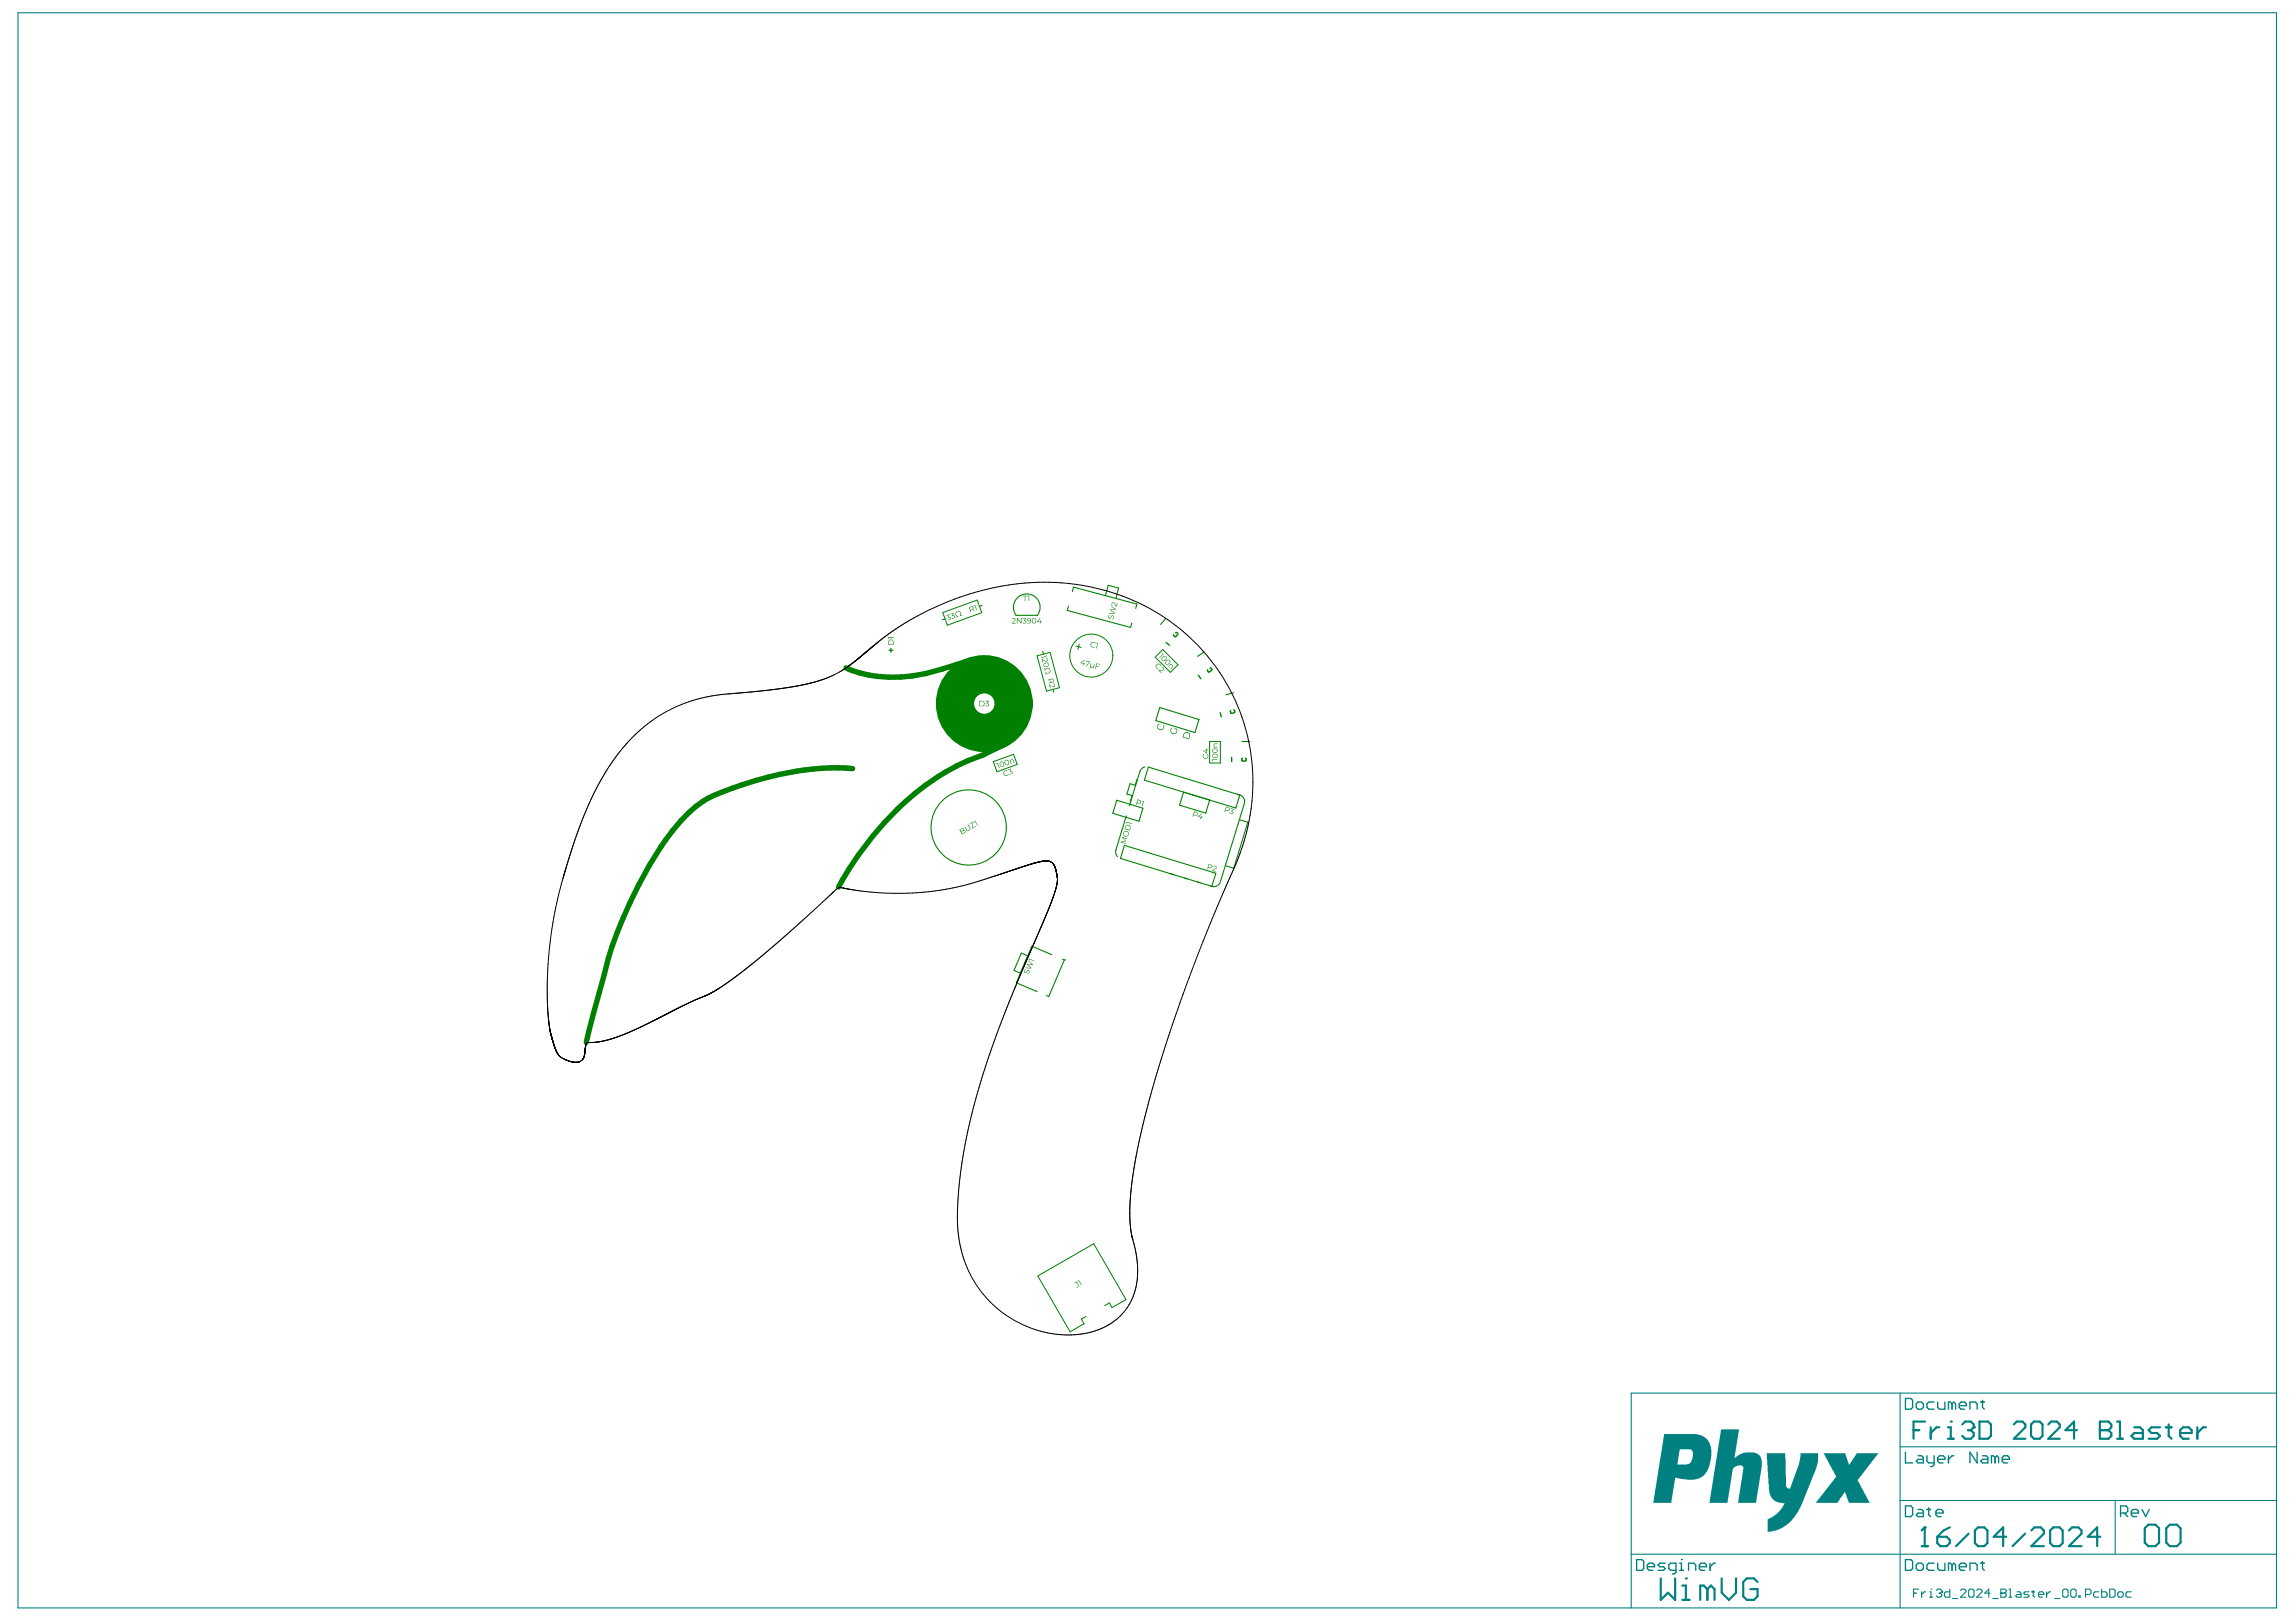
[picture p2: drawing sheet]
<svg xmlns="http://www.w3.org/2000/svg" width="297mm" height="210mm" viewBox="0 0 297 210" stroke-linecap="round" stroke-linejoin="round" font-family="sans-serif">
<g fill="#008080">
<path d="M222.7 185h2.3l-.6 3.7 .7-.5 .7-.2h1.3l.4 .2 .3 .4 .1 .4v.9l-.7 4.6h-2.4l.7-4.2a.58 .58 0 0 0-.1-.6h-.7l-.3 .2a.59 .59 0 0 0-.3 .6l-.6 4h-2.4z"/>
<path d="M228.5 188.1h2.5l.1 4.2 .2 .3 .1 .1 .2-.1 1.1-3.1 .2-.9v-.5h2.3v1l-.3 1.3-1.9 4.6-.8 1.2-1 1.2-1 .5-.8 .3-.7 .1v-1.2a.45 .45 0 0 1 .4-.7l.7-.4 .6-.6 .5-.9h-.7l-.6-.2-.4-.4-.2-.4-.2-.7z"/>
<path d="M235.9 188.1h2.8l.5 1.4 .2-.1 .8-1.3h2.8l-2.6 3.3a.38 .38 0 0 0 .1 .5l1.4 2.6h-2.7l-.5-1.4h-.1l-.9 1.4h-2.8l2.2-2.8 .2-.3a.34 .34 0 0 0 .1-.6z"/>
<path d="M215.3 185.6h4.2l.8 .2 .6 .5 .4 .7 .1 .5-.1 1.4-.2 .8-.3 .7-.4 .6-.4 .2-.8 .3h-.9l-1.6-.3-.5 3.3h-2.3zM217.3 187.6l-.3 1.9h1.3l.3-.1 .3-.5 .1-.7a.57 .57 0 0 0-.3-.6z"/>
</g>
<g fill="none" stroke="#008080" stroke-width=".14">
<path d="M2.3 1.7h292.2v206.4h-292.2zM245.8 187.2h48.7M245.8 194.2h48.7M245.8 180.3v27.8M273.6 194.2v6.9M294.5 180.3h-83.5v27.8M211 201.1h83.5M247.6 206.2h.3M248.3 205.7h-.7v1M248.6 206v.7M249.1 206h-.2l-.3 .3M249.6 206h.2v.7"/>
<path d="M249.6 206.7h.4M249.8 205.7h.1M250.5 205.8l.2-.1h.3l.2 .1v.2M250.9 206.2h.1M251 206.2l.2 .1v.2l-.2 .2h-.3l-.2-.2M251.2 206h.1M251.2 206l-.2 .2M252.3 205.7v1h-.6l-.1-.2v-.3l.1-.2h.6M252.6 206.9h.7M253.6 205.8l.2-.1h.4l.1 .1v.2l-.7 .7h.7M254.7 205.8l.2-.1h.3l.2 .1v.7l-.2 .2h-.3l-.2-.2zM255.7 205.8l.2-.1h.3l.2 .1v.2l-.7 .7h.7"/>
<path d="M257.5 206.2h-.7l.5-.5v1M257.8 206.9h.7M258.9 206.2h.1M258.9 205.7h.5l.2 .1v.2l-.2 .2 .2 .1v.2l-.2 .2h-.5zM258.9 206.2h.5M259.9 205.7h.2v1M259.9 206.7h.3M260.9 206h.4l.2 .2v.5h-.6l-.1-.2 .1-.2h.6M262.5 206h-.5l-.2 .2 .2 .1h.3l.2 .2-.2 .2h-.5M262.9 206h.3M263 205.8v.7l.2 .2M263.7 206.3h.7v-.1l-.2-.2h-.3l-.2 .2v.3l.2 .2h.3"/>
<path d="M264.8 206v.7M265.3 206h-.2l-.3 .3M265.8 206.9h.7M267 205.7h.4l.2 .1v.7l-.2 .2h-.4l-.1-.2v-.7zM267.9 205.8l.2-.1h.3l.2 .1v.7l-.2 .2h-.3l-.2-.2zM268.9 206.5h.2v.2h-.2zM269.8 206.3h.5l.2-.1v-.4l-.2-.1h-.5v1M271.6 206h-.6l-.1 .2v.3l.1 .2h.6M271.9 205.7v1h.5l.2-.2v-.3l-.2-.2h-.5M272.9 205.7h.6l.1 .1v.7l-.1 .2h-.6zM274 206.2l.2-.2h.3l.2 .2v.3l-.2 .2h-.3l-.2-.2zM275.7 206h-.5l-.2 .2v.3l.2 .2h.5"/>
</g>
<g fill="none" stroke="#008080" stroke-width=".28">
<path d="M247.6 185.1h.7M249 197.7h.1M249 197.7v2.4M249 197.7l-.4 .4M249 184h-1.4v2.2M249.8 184.7v1.5M250.6 198.9h1.2l.5 .4v.4l-.5 .4h-.8l-.4-.4zM250.9 184.7h-.4l-.7 .7M252 184.7h.4v1.5M252 186.2h.7M252.3 197.7l-.9 .4-.8 .8M252.4 184h.1"/>
<path d="M253.9 184.3l.3-.3h.8l.3 .3v.4M254.6 185.1h.4M254.7 198.5l-1.6 1.6M255 185.1l.3 .3v.4l-.3 .4h-.8l-.3-.4M255.3 184.7h.1M255.3 184.7l-.3 .4M255.5 198.1l.4-.4h.8l.4 .4v1.6l-.4 .4h-.8l-.4-.4zM256.1 184h1.1l.4 .3v1.5l-.4 .4h-1.1zM259.6 198.9h-1.7l1.2-1.2v2.4M260.5 184.3l.4-.3h.8l.3 .3v.4l-1.5 1.5h1.5M262 198.5l-1.6 1.6M262.8 184.3l.3-.3h.8l.3 .3v1.5l-.3 .4h-.8l-.3-.4z"/>
<path d="M262.8 198.1l.4-.4h.8l.4 .4v.4l-1.6 1.6h1.6M265 184.3l.4-.3h.7l.4 .3v.4l-1.5 1.5h1.5M265.2 198.1l.4-.4h.9l.4 .4v1.6l-.4 .4h-.9l-.4-.4zM267.7 198.1l.4-.4h.8l.4 .4v.4l-1.6 1.6h1.6M268.7 185.1h-1.5l1.1-1.1v2.2M271.7 185.1h.1M271.7 184h1.1l.3 .3v.4l-.3 .4 .3 .3v.4l-.3 .4h-1.1zM271.7 185.1h1.1M271.7 198.9h-1.6l1.2-1.2v2.4M273.9 184h.4v2.2M273.9 186.2h.7M276.1 184.7h.8l.3 .4v1.1h-1.1l-.4-.4 .4-.4h1.1"/>
<path d="M277.5 197.8l.4-.5h1l.4 .5v1.8l-.4 .5h-1l-.4-.5zM279.5 184.7h-1.2l-.3 .4 .3 .3h.8l.4 .4-.4 .4h-1.1M280.2 184.7h.7M280.3 197.8l.4-.5h.9l.5 .5v1.8l-.5 .5h-.9l-.4-.5zM280.6 184.3v1.5l.3 .4M282.1 185.4h1.4v-.3l-.3-.4h-.8l-.3 .4v.7l.3 .4h.8M284.3 184.7v1.5M285.4 184.7h-.4l-.7 .7M214.9 204.3v2.7l.9-.9 .9 .9v-2.7M217.6 207h1M217.6 205.2h.5v1.8M218.1 204.3h.1"/>
<path d="M220.9 205.7l-.5-.5h-.4v1.8M220.9 205.7v1.3M220.9 205.7l.5-.5 .4 .5v1.3M222.7 204.3v1.8l1 .9 .9-.9v-1.8M227.4 204.7l-.5-.4h-.9l-.5 .4v1.9l.5 .4h.9l.5-.4v-.9h-.9M248.6 200.1h.8"/>
</g>
<g fill="none" stroke="#008080" stroke-width=".17">
<path d="M246.5 194.9h.7l.2 .2v.9l-.2 .3h-.7zM246.5 181h.7l.2 .2v.9l-.2 .3h-.7zM246.5 187.9v1.4h.9M247.9 181.7l.2-.3h.5l.2 .3v.4l-.2 .3h-.5l-.2-.3zM248.1 195.3h.5l.2 .3v.7h-.7l-.2-.3 .2-.2h.7M248.1 188.4h.5l.2 .2v.7h-.7l-.2-.2 .2-.2h.7M249.3 195.3h.5M249.3 188.4v.7l.2 .2h.7M249.5 195.1v.9l.3 .3M250.2 181.4h-.7l-.2 .3v.4l.2 .3h.7M250.2 188.4v1.1l-.2 .3h-.2M250.5 195.8h.9v-.2l-.3-.3h-.4l-.2 .3v.4l.2 .3h.4"/>
<path d="M250.7 181.4v.7l.2 .3h.7v-1M250.7 188.9h.9v-.3l-.2-.2h-.5l-.2 .2v.5l.2 .2h.5M252.1 188.4v.9M252.5 181.7l-.2-.3h-.2v1M252.5 181.7v.7M252.5 181.7l.3-.3 .2 .3v.7M252.8 188.4h-.3l-.4 .5M253.5 181.9h.9v-.2l-.2-.3h-.5l-.2 .3v.4l.2 .3h.5M254.9 182.4v-1h.7l.2 .3v.7M255.8 187.9v1.4l-.9-1.4v1.4M256.2 181.4h.5M256.5 188.4h.4l.3 .2v.7h-.7l-.3-.2 .3-.2h.7"/>
<path d="M256.5 181.2v.9l.2 .3M258.1 188.6l-.2-.2h-.3v.9M258.1 188.6v.7M258.1 188.6l.2-.2 .3 .2v.7M259 188.9h1v-.3l-.3-.2h-.4l-.3 .2v.5l.3 .2h.4M274.3 195.8h.7l.3-.2v-.5l-.3-.2h-.7v1.4M274.8 195.8l.5 .5M275.7 195.8h1v-.2l-.3-.3h-.4l-.3 .3v.4l.3 .3h.4M277.1 195.3l.5 1 .4-1M211.7 201.8h.7l.3 .3v.9l-.3 .2h-.7zM213.1 202.8h.9v-.3l-.2-.2h-.4l-.3 .2v.5l.3 .2h.4M215.4 202.3h-.7l-.2 .2 .2 .3h.5l.2 .2-.2 .2h-.7"/>
<path d="M216.8 203.2h-.7l-.2-.2v-.5l.2-.2h.7v1.1l-.2 .3h-.2M217.3 203.2h.5M217.3 202.3h.2v.9M217.5 201.8h.1M218.5 203.2v-.9h.6l.3 .2v.7M219.8 202.8h1v-.3l-.3-.2h-.4l-.3 .2v.5l.3 .2h.4M221.2 202.3v.9M221.9 202.3h-.2l-.5 .5M246.5 201.8h.7l.2 .3v.9l-.2 .2h-.7zM247.9 202.5l.2-.2h.5l.2 .2v.5l-.2 .2h-.5l-.2-.2zM250.2 202.3h-.7l-.2 .2v.5l.2 .2h.7M250.7 202.3v.7l.2 .2h.7v-.9"/>
<path d="M252.5 202.5l-.2-.2h-.2v.9M252.5 202.5v.7M252.5 202.5l.3-.2 .2 .2v.7M253.5 202.8h.9v-.3l-.2-.2h-.5l-.2 .2v.5l.2 .2h.5M254.9 203.2v-.9h.7l.2 .2v.7M256.2 202.3h.5M256.5 202.1v.9l.2 .2"/>
</g>
<g fill="none" stroke="#008000" stroke-width=".14">
<path d="M131.5 79.6h2.7M138.2 78.4l-.1 .6 8.2 2.2 .1-.6M138.7 76.5l.2-.5 8.2 2.2-.2 .5M143 77.1l.4-1.4 1.3 .4-.3 1.3M124.8 90.1l3.9-1.4 1.7 4.6-3.9 1.4zM147.5 99.9l-1.4 4.4M148.6 99.3l-.5 1.7 11.8 3.6 .5-1.7-11.8-3.6M150 91.6l5.1 1.5-.5 1.7-5.1-1.5zM150.8 80l-.7 .8M155.8 84.3l-.9 .6M159.6 89.6l-1 .3M160.7 96h1"/>
<path d="M144.5 103.6l3.4 1-.6 1.7-3.3-1.1zM145.5 109.4l-.5 1.7 11.8 3.6 .5-1.7-11.8-3.6M145.7 105.6l-1.3 4.4M147.1 100.9l-.2 .7-.7-.2-.4 1.3 .7 .3-.2 .7M153.1 102.5l-.5 1.7 3.4 1 .5-1.7M160.4 106.1l1 .3-1.8 6-1.1-.4M161 104l-3.1 10.1M133 123.7l-.9-.4-.9 2.3 .8 .3M134 128.3h.1M136.1 123.5l-2.6-1-2 4.7 2.5 1.1M137.5 124.1l.2 .1M137.7 124.2h.1"/>
<path d="M137.7 124.2l-2 4.8-.3-.2"/>
</g>
<path d="M127.1 95.6h.1M127.4 94.4l.1 .4-.6 .2 .2 .6M127.5 94.3l.2 .5-.7 .3 .2 .4-.1 .1M128.5 94l.3 .9-.1 .1-.4-1M129.3 93.7l.2 .5 .7-.3 .1 .5h.2M129.5 93.6l.1 .4 .7-.2 .2 .6M130.5 94.4h.1M150.9 83.2l.4 .3M155 87.4l.4 .4M157.9 92.2l.1 .6M159.3 98v.6" fill="none" stroke="#008000" stroke-width=".17"/>
<path d="M122 79.3l4.4-1.6 .6 1.6-4.4 1.6zM127.1 78.3l-.4 .2M122.3 80.1l-.4 .1M128.5 98.6l2.6-1 .5 1.3-2.6 1zM134.2 84.9l1.6-.5 1.3 4.6-1.7 .4zM134.9 84.3l.1 .3M136.2 89.2l.1 .4M149.4 85l1-.9 2 1.9-1 1zM156.5 96h1.4v2.7h-1.4zM133 123.7l-1 2.2M142.9 169l.6-.4 .4 .6 1.8-1-4.2-7.2-7.2 4.1 4.1 7.2 1.8-1-.3-.6 .6-.3" fill="none" stroke="#008000" stroke-width=".13"/>
<path d="M110.3 99.5a30.4 30.4 0 0 0-10.9 1.1 44.4 44.4 0 0 0-7.9 2.7 17.4 17.4 0 0 0-5.4 5.4 58.5 58.5 0 0 0-7.4 15.3l-2.8 10.9M125.7 85.4l-3.8 1.2a17.6 17.6 0 0 1-12.1 0l-.3-.2M129.9 96.4l-2.7 1.3a31.9 31.9 0 0 0-14.3 10.6 40.4 40.4 0 0 0-4.4 6.5" fill="none" stroke="#008000" stroke-width=".7"/>
<path d="M152.1 81.9l.3 .1v.1l-.3 .3-.2-.1-.1-.2M156.5 86.5l.3 .1v.2l-.3 .2-.2-.1-.1-.2M159.6 91.9h.1v.3l-.4 .1h-.1v-.3M160.7 98.1l-.1 .1 .1 .3h.4l.1-.1-.1-.3" fill="none" stroke="#008000" stroke-width=".18"/>
<g fill="#008000">
<path d="M115 84.1h.2v-.2h.1v.2h.3v.1h-.3v.2h-.1v-.2h-.2z"/>
<path d="M128.9 98.8l.2-.1 .2 .7-.3-.6z"/>
<path d="M130.6 98.4h.1l.1-.1h.2l.2 .4-.2-.3-.1-.1-.2 .1 .1 .4v.1z"/>
<path d="M156.8 98.3h.7h-.6l-.1 .2z"/>
<path d="M157 96.3l.5-.1v.1h-.4v.1v.2h.4v.1h-.5l.1-.1-.1-.1z"/>
<path d="M150.3 84.5l.2 .2-.5 .5 .4-.5z"/>
<path d="M151.1 86.2l.4-.3v.1h.2l.1 .2-.3 .4-.1-.1 .3-.2v-.2h-.2z"/>
<path d="M130.9 80.1l.1-.1h.3v.3l-.3 .3h.4v.1h-.5l.4-.5-.1-.2z"/>
<path d="M131.6 80l.5 .6v-.6h.1v.7l-.6-.6v.6z"/>
<path d="M132.3 80h.5l-.2 .3 .2 .1-.1 .2-.3 .1-.1-.1h.3l.1-.1v-.1l-.2-.1 .2-.3h-.4z"/>
<path d="M134.5 80h.1l-.4 .4h.4v-.1v.1h.2l-.2 .1v.2v-.2h-.4z"/>
<path d="M122.4 79.6l.4-.1-.1 .3 .3 .1v.3h-.4l.3-.1 .1-.1-.1-.1h-.2l.1-.3z"/>
<path d="M122.9 79.4l.5-.1-.1 .3 .2 .1v.3h-.4h.3l.1-.2-.3-.1 .1-.3z"/>
<path d="M123.7 79.2l.2-.1h.3l.1 .2v.3h.2l-.3 .1v-.4l-.1-.1h-.2l-.2 .1v.2l.3 .3-.3 .1 .2-.1-.3-.3z"/>
<path d="M134.7 85.1l.6-.2v-.2h.1v.3l-.7 .2z"/>
<path d="M134.8 85.3l.6 .2 .1-.1-.1-.3 .1 .1v.3l-.3 .1-.3-.2 .1 .4h-.1z"/>
<path d="M135.1 86.5l.1 .2 .2-.3 .4 .1 .1 .3-.1 .3-.2 .1-.3-.1v.2l-.1-.3 .3 .1 .2-.1 .1-.3-.2-.2h-.2l-.2 .3z"/>
<path d="M139.8 85.8l.5-.4h.1l-.5 .4 .3 .1v-.2h.1l-.1 .2h.2h-.2v.2h-.1l.1-.2z"/>
<path d="M140.6 85.5l.4 .1-.4 .6h-.1l.5-.5-.4-.1-.1 .1z"/>
<path d="M141.1 85.8h.1l-.1 .4 .1 .1h.2l.1-.4h.1l-.1 .6-.1-.1h-.2l-.1-.1-.1 .2z"/>
<path d="M141.9 85.8l.4 .2-.4-.1-.1 .3 .4 .1-.4-.1v.3h-.1z"/>
<path d="M129.4 98.7l.1 .4 .1 .1h.2v-.3v-.2l-.2-.1zM129.4 98.6h.2l.2 .1 .1 .2-.1 .3-.2 .1-.2-.1-.1-.3z"/>
<path d="M130.1 98.4l-.1 .2 .1 .3h.3l.1-.1-.1-.3-.1-.1zM130 98.4l.2-.1 .2 .1 .1 .3v.3h-.3l-.1-.1-.2-.2z"/>
<path d="M156.9 97.7v.2l.1 .1h.2l.3-.1-.1-.2-.1-.1zM156.9 97.6l.2-.1 .3 .1 .1 .1v.3l-.2 .1h-.3l-.2-.2z"/>
<path d="M156.9 97v.2l.1 .1 .3 .1 .2-.2-.1-.2zM156.9 97l.1-.1h.4l.1 .2v.2l-.1 .1h-.4l-.2-.2z"/>
<path d="M150.4 85.1l-.1 .3 .2 .1 .2-.1 .2-.2-.2-.2zM150.4 85l.3-.1 .2 .2v.2l-.3 .3-.2-.1-.1-.1z"/>
<path d="M150.9 85.6l-.1 .1 .1 .2h.3l.1-.2-.1-.2zM150.8 85.5l.2-.1h.2l.2 .3-.2 .2-.2 .1-.3-.2z"/>
<path d="M132.9 80.2a.2 .2 0 0 0 .4 0 .2 .2 0 0 0-.4 0zM132.9 80.1l.1-.1 .3 .1 .1 .3-.1 .2h-.4h.3l.1-.3-.1 .1h-.2z"/>
<path d="M133.6 80.1v.4l.3 .1 .1-.1v-.3l-.1-.2zM133.4 80.3a.35 .35 0 0 1 .7 0 .35 .35 0 0 1-.7 0z"/>
<path d="M135.1 85.9v.2l.1 .2 .4-.2v-.2l-.1-.1zM135 86a.35 .35 0 0 1 .7 0 .35 .35 0 0 1-.7 0z"/>
</g>
<path d="M139.2 83.6l.7 .2M139.6 83.4l-.2 .6" fill="none" stroke="#008000" stroke-width=".13"/>
<g fill="#008000">
<path d="M151.5 94.2l.1-.1 .1 .1-.2 .2v.3l.3 .2h.3l.1-.3v-.2l-.3-.1 .1-.1 .3 .1v.3l-.2 .3-.3 .1-.3-.2-.1-.3z"/>
<path d="M149.8 93.7l.2-.1v.1l-.2 .3v.2l.3 .2 .4-.2v-.3l.1-.1v.3l-.1 .2-.2 .2-.4-.1-.2-.3z"/>
<path d="M155 105.6l.6-.3-.5 .3 .3 .1v-.1h.1l-.1 .2h.2v.1l-.2-.1v.2h-.1v-.2z"/>
<path d="M155.7 97.6v.3l.2 .2 .3-.1 .1-.2-.1-.2 .1 .3-.1 .2-.3 .1-.2-.1-.1-.2z"/>
<path d="M155.6 97l.5 .4v-.3l-.2-.1h.2v-.1v.1h.2v.1h-.2v.4z"/>
<path d="M149.6 86l.4-.1 .2 .1 .1 .2-.3-.2h-.3l-.1 .1v.3l.3 .2h-.2l-.2-.3z"/>
<path d="M150.3 86.3l.3 .1v.2l-.1 .2h-.5l.3 .2-.1 .1-.3-.4 .6-.1v-.1z"/>
<path d="M132.3 77.1h.6v.1h-.2v.6h-.1v-.6h-.3z"/>
<path d="M132.9 77.1h.2v.7v-.6z"/>
<path d="M143.4 79.6h.2l-.2 .2 .1 .2 .3-.3h.2v.4h-.1l.1-.2v-.2l-.4 .3h-.2z"/>
<path d="M143.7 78.4l.7 .4-.1 .1-.6 .1 .5 .3v.1h-.7l.6-.1-.5-.3v-.1l.7-.1z"/>
<path d="M143.9 78h.2l.3 .4 .1-.4 .1 .1-.1 .4-.4-.5-.2 .1v.3l-.1-.2z"/>
<path d="M132.6 125.5h.1l-.2 .2 .1 .1 .4-.2h.2v.3l-.2 .2-.1-.1 .2-.2a.15 .15 0 0 0-.1-.2 .15 .15 0 0 0-.2 .2l-.1 .1-.2-.1z"/>
<path d="M133.1 124.3l.5 .5v.1l-.6-.1 .4 .5h-.7v-.1l.6 .1-.4-.5h.6z"/>
<path d="M133.2 124.1l.6 .3-.6-.3-.1 .2z"/>
<path d="M135.7 88.6l.6 .2 .1-.2-.1-.2 .2 .2v.2l-.2 .1-.5-.2 .1 .4h-.1z"/>
<path d="M159.2 104.6l.5 .1-.3 .2 .2 .2-.2 .2-.4-.1 .1-.1 .2 .2 .2-.1v-.1l-.2-.2 .3-.2-.4-.1z"/>
<path d="M157 112.1l.2-.1 .2 .2-.1 .2-.4 .2 .4 .1v.1l-.5-.1 .5-.4v-.1z"/>
<path d="M147.8 103.6l.2 .1-.2 .7-.1-.1 .2-.6z"/>
<path d="M139 166l.3-.2 .3 .5-.1 .2-.2 .1-.1-.1h.3v-.1l-.3-.4z"/>
<path d="M139.4 165.8l.2-.1 .3 .6-.3-.5z"/>
<path d="M127.5 90.7h.4l-.2 .3 .3 .2-.1 .2-.5-.1h.1h.2l.2-.1-.1-.1h-.2l.2-.3h-.3z"/>
<path d="M114.9 82.5h.7h-.6l-.1 .2z"/>
<path d="M129.9 99.8l.4-.1-.4 .2v.2l.2 .2h.2l.1-.1 .1 .1-.3 .1-.3-.1-.1-.2z"/>
<path d="M130.4 99.6l.4-.1-.1 .3 .3 .1v.2l-.2 .1h-.2l.3-.1v-.2l-.1-.1-.1 .1v-.4l-.3 .2z"/>
<path d="M141.1 83.2l.2-.1 .4 .1v.1l-.2-.1h-.2l-.2 .2 .1 .3 .4 .1h-.2l-.3-.1v-.2z"/>
<path d="M141.8 83.2h.3l-.2 .7h-.1l.2-.6-.2-.1z"/>
<path d="M124.8 107l.3 .4h.3l.1-.2-.3-.5h.1l.2 .6-.1 .2h-.3z"/>
<path d="M125.4 106.6l.5-.3-.1 .8 .5-.1-.5 .2v-.8z"/>
<path d="M126 106.3l.1-.1 .4 .6-.4-.5z"/>
<path d="M125.9 78.4l.2-.1 .3 .7h-.1l-.2-.6z"/>
<path d="M145.2 108.3l.7 .2-.1 .1-.5-.2 .4 .4-.6 .2 .6 .1-.1 .1-.7-.2 .7-.2z"/>
<path d="M145.8 106.4l.6 .2-.6-.2v.2h-.1z"/>
<path d="M153.2 94.9l-.1 .5 .7 .2 .1-.3-.1-.4-.2-.1zM153.2 94.8l.4-.1 .3 .2 .1 .3-.2 .5-.8-.3z"/>
<path d="M154.5 105.1l-.1 .3 .4 .1 .1-.3zM154.5 105l.4 .1 .1 .3-.2 .1h-.4v.2h-.1z"/>
<path d="M135.8 88l.2 .3h.2v-.4zM135.6 88l.6-.2 .1 .5-.2 .1-.2-.1-.2 .2 .2-.3-.1-.2h-.2z"/>
<path d="M158.7 104.5l-.1 .3 .3 .1 .1-.3zM158.6 104.4l.4 .1 .1 .3-.2 .1h-.3l-.1 .2h-.1z"/>
<path d="M156.4 111.9l-.1 .3 .4 .1 .1-.3zM156.4 111.8l.4 .2 .1 .2-.2 .2-.4-.1v.2h-.1z"/>
<path d="M147.2 103.5l-.1 .4h.4v-.2zM147.2 103.4l.3 .1 .1 .3-.2 .2-.3-.1-.1 .2z"/>
<path d="M126.8 90.8v.5h.4l.1-.2v-.2l-.2-.1zM126.7 90.7h.4l.2 .2 .1 .2-.1 .2-.6 .1z"/>
<path d="M115.1 82.9l-.1 .5h.5v-.3l-.1-.2zM115 82.9l.1-.1h.4l.1 .2v.4h-.7z"/>
<path d="M124.2 107.4l.1 .2 .3-.3-.1-.1zM124.4 107.7l.1 .2 .2-.1 .1-.2-.1-.1zM124.1 107.4l.5-.2 .1 .1v.1l.2 .1v.2l-.4 .3z"/>
<path d="M125.4 78.6l.2 .4 .3-.2-.1-.3zM125.4 78.6l.4-.1 .2 .2-.1 .2 .2 .2-.3-.2-.2 .1 .1 .2-.1 .1z"/>
<path d="M145.4 107.9a.3 .3 0 0 0 .6 0 .3 .3 0 0 0-.6 0zM145.3 107.9a.36 .36 0 0 1 .7 0 .36 .36 0 0 1-.7 0z"/>
<path d="M145.7 106.9l-.1 .3 .5 .2 .1-.3v-.2l-.2-.1zM145.7 106.8l.3-.1 .2 .1 .1 .4-.1 .3-.7-.2z"/>
</g>
<g fill="none" stroke="#008000" stroke-width=".14">
<path d="M131.5 79.6a1.73 1.73 0 0 1 .2-2.3 1.73 1.73 0 0 1 2.3 0 1.73 1.73 0 0 1 .2 2.3M148.1 99.3l-.5 .3-.1 .3M144.4 110v.6l.2 .3M156.6 114.6h.1M157.9 114.1a.88 .88 0 0 1-1.1 .6M160.4 102.9a.88 .88 0 0 1 .6 1.1"/>
<circle cx="127.3" cy="91" r="1.39"/>
<circle cx="125.3" cy="107.1" r="4.9"/>
</g>
<circle cx="141.2" cy="84.8" r="2.78" fill="none" stroke="#008000" stroke-width=".13"/>
<circle cx="127.3" cy="91" r="3.8" fill="none" stroke="#008000" stroke-width="4.9"/>
<g fill="none" stroke="#000" stroke-width=".13">
<path d="M109.8 86.2h.1M109.8 86.2l-1.2 .8-1.3 .6-1.5 .5-1.6 .5-3.9 .6-6.9 .7-2.2 .3a20.2 20.2 0 0 0-13.1 10.1l-1.3 2.5-1.2 2.7-1.2 3.2-1.2 3.8M110 86l-.2 .2M110.1 86l-.1 .1M110.2 85.9l-.1 .1M110.3 85.8h.1M110.4 85.7l-.3 .3M110.5 85.7l-.1 .1M110.5 85.6v.1M110.8 85.4l-.2 .2M110.8 85.4h.1M110.9 85.4h.1"/>
<path d="M110.9 85.4l-.4 .2M110.9 85.3v.1M111 85.2l-.1 .1M111.1 85.2h.1M111.2 85.1h-.1M111.2 85.1l-.3 .2M111.2 85.1h.1M111.3 85h.1M111.3 85l-.1 .1M111.4 85h-.1M111.4 84.9l-.1 .1M111.5 84.8l-.1 .1"/>
<path d="M111.5 84.8l-.1 .2M111.6 84.8h-.1M111.6 84.7v.1M111.7 84.6l-.1 .2M111.8 84.6h-.1M111.8 84.6h.1M111.9 84.5h.1M112 84.5h-.1M112 84.4h.1M112.1 84.4h.1M112.1 84.4l-.3 .2M112.2 84.3l-.1 .1"/>
<path d="M112.3 84.2l-.1 .1M112.3 84.1v.1M112.4 84.1h.1M112.6 83.9h.1M112.7 83.8v.1M112.7 83.8h.1M112.8 83.8h.1M113 83.6l1.6-1.3 1.6-1.1a34.1 34.1 0 0 1 22.6-5.6 25.9 25.9 0 0 1 23.3 26.7l-.3 2.6-.5 2.8-.8 2.6-1.1 2.7a185.6 185.6 0 0 0-12.2 35.4l-.6 3.6-.4 3.2v2.7l.3 2.1M113 83.6l-.9 .7M113 83.6h.1M72.9 113.5h.1M73 113.2l-.1 .1"/>
<path d="M73 113.1h.1M73.1 112.9h.1M73.1 112.7l-.2 .7a52.4 52.4 0 0 0-2.1 16.9l.2 1.7M73.2 112.5l-.1 .3M109 114.9h-.3l-.4 .1-5.1 4.7-4.1 3.6-3.6 2.8-2.8 2M109 114.9h.1M109 114.9h.2M109.2 114.9h.1M109.2 114.9l.2 .1M109.3 115h.1M129.5 113.1l-.8 .3a36.5 36.5 0 0 1-19 1.6h-.4M129.5 113.1h.1"/>
<path d="M129.7 113h.1M129.8 113h.1M129.9 113l-.4 .1M130 112.9l-.1 .1M130 112.9h.1M130.1 112.9h-.1M130.1 112.9h.1M130.3 112.8l-.1 .1M130.4 112.8h-.1M130.5 112.8h-.1M130.5 112.8l-.4 .1M130.6 112.7l-.1 .1"/>
<path d="M130.6 112.7h.1M130.8 112.7h-.1M131 112.6l-.4 .1M131 112.6h.1M131.1 112.6h-.1M131.1 112.6h.1M131.2 112.5l-.1 .1M131.2 112.5h.1M131.3 112.5h-.1M131.3 112.5h.1M131.4 112.5h.1M131.5 112.4l-.1 .1"/>
<path d="M131.6 112.4l-.3 .1M131.7 112.4h-.2M131.7 112.4h-.1M131.8 112.3l-.1 .1M131.9 112.3h-.1M132 112.3h.1M132.2 112.2h.1M132.2 112.2l-.3 .1M132.3 112.2h-.1M132.3 112.2h.1M132.4 112.1h.1M132.4 112.1l-.1 .1"/>
<path d="M132.5 112.1h.1M132.5 112.1h-.1M132.6 112.1h.1M132.6 112.1h-.1M132.8 112l-.1 .1M132.8 112h.1M132.8 112h-.1M132.9 112h.1M133 111.9l-.1 .1M133.1 111.9l-.3 .1M133.2 111.9h-.1M133.3 111.9h-.1"/>
<path d="M133.3 111.9h.1M133.4 111.8l-.2 .1M133.4 111.8h.1M133.5 111.8h-.1M133.5 111.8h.1M133.6 111.8h-.1M133.6 111.8h.1M133.7 111.7h-.1M133.7 111.7l-.1 .1M133.7 111.7h.1M133.9 111.7h-.2M133.9 111.7h-.1"/>
<path d="M133.9 111.7h.1M134 111.7h-.1M134 111.6v.1M134.1 111.6h.1M134.1 111.6h-.1M134.3 111.6h-.2M134.4 111.5l-.1 .1M134.5 111.5h-.1M134.5 111.5h.1M134.6 111.5l-.5 .1M134.6 111.5h.1M134.7 111.5h-.1"/>
<path d="M134.7 111.5h.1M134.8 111.5h-.1M134.9 111.5h-.1M134.9 111.5h.1M134.9 111.4h.1M134.9 111.4v.1M135 111.4h-.1M135 111.4h.1M135.1 111.4h-.1M135.1 111.4h.1M135.2 111.4h-.1M135.3 111.4h-.3"/>
<path d="M135.3 111.4h-.1M135.3 111.4h.1M135.4 111.4h.1M135.4 111.4h-.1M135.5 111.4h.1M135.6 111.4h.1M135.6 117.9h.1M135.6 117.8h.1M135.7 111.4h.1M135.7 117.6l-4.3 9.9-2.1 5.5-2 5.8-1.6 5.6-1.2 5.8-.3 2.6-.3 2.7v2.1l.1 1.8 .2 1.8 .4 1.6a14.2 14.2 0 0 0 16 9.7l1.9-.6 1.6-.9a8.4 8.4 0 0 0 2.9-8.4l-.5-2.6M135.7 117.6l-.1 .1M135.7 111.4v.1"/>
<path d="M135.7 117.6h.1M135.7 111.5h.1M135.8 111.5h.1M135.8 117.3v.1M135.9 111.5h.1M135.9 117.1l-.2 .5M135.9 117.1h.1M135.9 117h.1M136 111.5h.1M136 111.5l.1 .1M136 116.8h.1M136.1 116.6h.1"/>
<path d="M136.1 111.6v.1M136.1 116.4v.1M136.1 111.7h.1M136.2 116.4l-.3 .7M136.2 111.7h.1M136.2 111.7v.1M136.2 111.8h.1M136.3 111.8h.1M136.3 116l-.2 .4M136.3 115.9v.1M136.3 111.9h.1M136.3 115.9h.1"/>
<path d="M136.4 111.9v.1M136.4 112h.1M136.4 112v.1M136.4 112.1h.1M136.4 112.1l.1 .1M136.5 112.1h.1M136.5 115.5h-.1M136.5 112.1v.1M136.5 112.2h.1M136.5 115.5h.1M136.5 115.4l-.2 .5M136.5 115.4h.1"/>
<path d="M136.5 112.2v.1M136.5 112.3h.1M136.5 112.3v.1M136.5 115.3h.1M136.5 115.3v.1M136.5 112.4h.1M136.6 112.4v.1M136.6 112.5h.1M136.6 112.5v.1M136.6 112.6h.1M136.6 112.6v.1M136.6 112.6v.2v-.1"/>
<path d="M136.6 112.7l.1 .1M136.6 114.9l-.1 .4M136.6 114.8v.1M136.6 112.8h.1M136.7 112.8h.1M136.7 112.8v.1M136.7 112.9h.1M136.7 112.9v.1M136.7 114.7l-.1 .1M136.7 114.7h.1M136.7 113v.1M136.7 113h.1"/>
<path d="M136.7 113.1v.1M136.7 113.1h.1M136.7 114.6v.1M136.7 114.6h.1M136.7 113.1v.2M136.7 113.2h.1M136.7 114.5v.1M136.7 114.5h.1M136.7 114.4v.1M136.7 113.3l.1 .1M136.7 114.4h.1M136.7 113.3h.1"/>
<path d="M136.8 113.4h.1M136.8 114.3l-.1 .1M136.8 114.3h.1M136.8 113.4v.2M136.8 114.2v.1M136.8 113.5h.1M136.8 114.2h.1M136.8 113.5v.1M136.8 114.1v.1M136.8 113.6h.1M136.8 114.1h.1M136.8 113.6v.1"/>
<path d="M136.8 113.7h.1M136.8 114h.1M136.8 113.7v.1M136.8 113.8h.1M136.8 113.9v.2M136.8 113.8v.1M71 132v.1M71 132l.1 .7M71 132.3h.1M71 132.4v.1M71.1 132.7v.6M71.1 132.7h.1"/>
<path d="M71.1 132.8h.1M71.1 133.3h.1M71.2 133.3v.2M71.2 133.3v.1zM71.2 133.5h.1M71.2 133.5v.1M71.2 133.6h.1M71.2 133.6v.1M71.2 133.7h.1M71.2 133.7l.1 .1M71.3 133.8h.1M71.3 133.8v.3"/>
<path d="M71.3 133.9h.1M71.3 133.9v.1M71.3 134h.1M71.3 134l.1 .2M71.3 134l.1 .3M71.3 134.1h.1M71.3 134.1l.1 .1M71.4 134.2h.1M71.4 134.2v.2M71.4 134.2v.1M71.4 134.3h.1M71.4 134.3l.1 .2"/>
<path d="M71.4 134.3v.1M71.4 134.4h.1M71.4 134.4l.1 .2M71.4 134.4v.1M71.4 134.5l.1 .2M71.5 134.5h.1M71.5 134.6h.1M71.5 134.6v.1M71.5 134.7h.1M71.5 134.7l.1 .2M71.5 134.7v.1M71.5 134.8h.1"/>
<path d="M71.5 134.8l.1 .1M71.6 134.9h.1M71.6 134.9v.1M71.6 135h.1M71.6 135v.1M71.6 135.1h.1M71.6 135.1l.1 .1M71.6 135.2h.1M71.7 135.2h.1M71.7 135.2v.1M71.7 135.2v.2M71.7 135.3h.1"/>
<path d="M71.7 135.3v.1M71.7 135.4h.1M71.7 135.4l.1 .1M71.7 135.4v.1M71.8 135.5h.1M71.8 135.5v.2M71.8 135.5v.1M71.8 135.6h.1M71.8 135.6v.1M71.8 135.7h.1M71.8 135.7l.1 .1M71.9 135.8h.1"/>
<path d="M71.9 135.8v.1M71.9 135.9v.1M71.9 135.9h.1M71.9 136l.1 .1M71.9 136h.1M72 136h.1M72 136v.1M72 136.1v.1M72 136.1h.1M72 136.2l.1 .1M72 136.2h.1M72.1 136.2v.1"/>
<path d="M72.1 136.3h.1M72.1 136.3v.1M72.1 136.4h.1M72.2 136.4h.1M72.2 136.4v.1M72.2 136.5h.1M72.3 136.5h.1M72.3 136.5v.1M72.3 136.6h.1M72.3 136.6l.1 .1M72.4 136.7h.1M72.4 136.7l.1 .1"/>
<path d="M72.5 136.8h.1M72.5 136.8l.3 .2M72.7 136.9h.1M72.8 137h.1M72.9 137h.1M72.9 137l.2 .1M73 137v.1M73.1 137.1h.1M73.1 137.1l.2 .1M73.2 137.2h.1M73.3 137.2l.2 .1M73.3 137.2h.1"/>
<path d="M73.4 137.2h.1M73.4 137.2l.1 .1M73.5 137.3h.1M73.6 137.3h.1M73.7 137.3l.1 .1M73.8 137.4h.2M73.9 137.4h.1M74 137.4h.1M74.1 137.4l.2 .1M74.1 137.4l.1 .1M74.3 137.5h.1M74.4 137.5h.1"/>
<path d="M74.5 137.5h.1M74.6 137.5h-.1M74.6 137.5h.1M74.7 137.5h-.1M74.7 137.5h.1M74.8 137.5h.1M74.8 137.4v.1M74.8 137.4h.1M74.9 137.4h.1M75 137.4h-.1M75 137.4h.1M75.3 137.1l-.3 .3"/>
<path d="M75.4 137.1h-.1M75.4 137.1h.1M75.4 137v.1M75.4 137h.1M75.5 137h-.1M75.5 137h.1M75.5 136.9v.1M75.5 136.9h.1M75.5 136.8v.1M75.5 136.8h.1M75.6 136.8h-.1M75.6 136.7v.1"/>
<path d="M75.6 136.6v.1M75.6 136.6h.1M75.6 136.5v.1M75.6 136.5h.1M75.6 136.4v.1M75.6 136.4h.1M75.7 136.3h.1M75.7 136.2v.1M75.7 136.2h.1M75.7 136.2l-.1 .2M75.7 136.1v.1M75.7 136.1h.1"/>
<path d="M75.7 136v.1M75.7 136h.1M75.7 135.9v.1M75.7 135.9h.1M75.7 135.8v.1M75.7 135.7h.1M75.7 135.7v.2M75.7 135.7v.1M75.7 135.6v.1M75.7 135.6h.1M75.7 135.5v.1M75.7 135.5h.1"/>
<path d="M75.8 135.4l-.1 .1M75.8 135.4l-.1 .2M75.8 135.4h.1M75.8 135.3v.1M75.8 135.3h.1M75.8 135.2v.1M75.8 135.2h.1M75.8 135.1h.1M75.8 135v.2M75.8 135h.1M76.3 134.9h-.4l-.1 .1M76.3 134.9h.1"/>
<path d="M77.9 134.8h.1M78 134.7l-1.7 .2M78.1 134.7h-.1M78.2 134.7h.1M78.3 134.7h.1M78.5 134.6h-.1M78.6 134.6h-.1M79.5 134.3h.1M80.3 134l-2.2 .7M80.3 134h.1M84.5 132.1h.1M84.5 132.1l-4.2 1.9"/>
<path d="M84.6 132.1h-.1M84.6 132.1h.1M84.7 132h-.1M84.8 132h-.1M84.8 132l-.2 .1M84.8 132h.1M84.9 131.9l-.1 .1M84.9 131.9h.1M85 131.8h.1M85.1 131.8h.1M85.1 131.8l-.2 .1M85.2 131.8h-.1"/>
<path d="M85.2 131.8h.1M85.3 131.7h-.1M85.3 131.7h.1M85.4 131.7h.1M85.5 131.6h-.1M85.5 131.6l-.3 .2M85.5 131.6h.1M85.6 131.6h-.1M85.6 131.6h.1M85.7 131.5h-.1M85.7 131.5l-.1 .1M85.7 131.5h.1"/>
<path d="M85.9 131.4l-.2 .1M85.9 131.4h.1M86 131.3v.1M86.1 131.3l-.2 .1M86.1 131.3h.1M86.2 131.3h-.1M86.2 131.2v.1M86.3 131.2h.1M86.4 131.2h-.1M86.4 131.1v.1M86.5 131.1h-.1M86.5 131.1l-.3 .1"/>
<path d="M86.6 131.1h-.1M86.7 131h-.1M86.7 131h.1M86.8 131l-.2 .1M86.8 130.9v.1M86.8 130.9h.1M86.9 130.9h-.1M86.9 130.9h.1M87 130.9h-.1M87 130.8v.1M87.1 130.8h-.1M87.1 130.8h.1"/>
<path d="M87.2 130.7l-.1 .1M87.3 130.7h-.1M87.3 130.7h.1M87.5 130.6l-.2 .1M87.5 130.6h-.1M87.5 130.6h.1M87.6 130.5l-.1 .1M87.6 130.5h.1M87.7 130.5h-.1M87.7 130.5h.1M87.8 130.4l-.1 .1M87.9 130.4h-.1"/>
<path d="M87.9 130.4h.1M89.6 129.6h-.1M89.7 129.5h.1M89.8 129.5h.1M90 129.4l-2.1 1M90.3 129.2l-.4 .2M90.5 129.2l-.2 .1M90.6 129.1h-.1M90.8 129h.1M90.9 129h.1M91.1 128.9h.1M91.1 128.9l-.7 .3"/>
<path d="M91.2 128.9h-.1M91.4 128.8l-.2 .1M91.5 128.8h-.1M91.5 128.8h.1M91.6 128.7h.1M91.8 128.6l-.4 .2M91.8 128.6h.1M91.9 128.6h-.1M91.9 128.6h.1M92 128.5h-.1M92 128.5h.1M92.1 128.5l-.2 .1"/>
<path d="M92.1 128.5h.1M92.3 128.3l-.2 .2M92.3 128.3h.1M92.4 128.3h.1M92.5 128.2h.1M92.6 128.2l-.3 .1M92.6 128.2h.1M92.6 128.1v.1M92.6 128.1h.1M92.7 128.1h-.1M92.8 128v.1M92.9 128h.1"/>
<path d="M146.4 160h.1M146.5 160.1h.1M146.5 160.3h.1M146.6 160.5h.1"/>
</g>
</svg>
